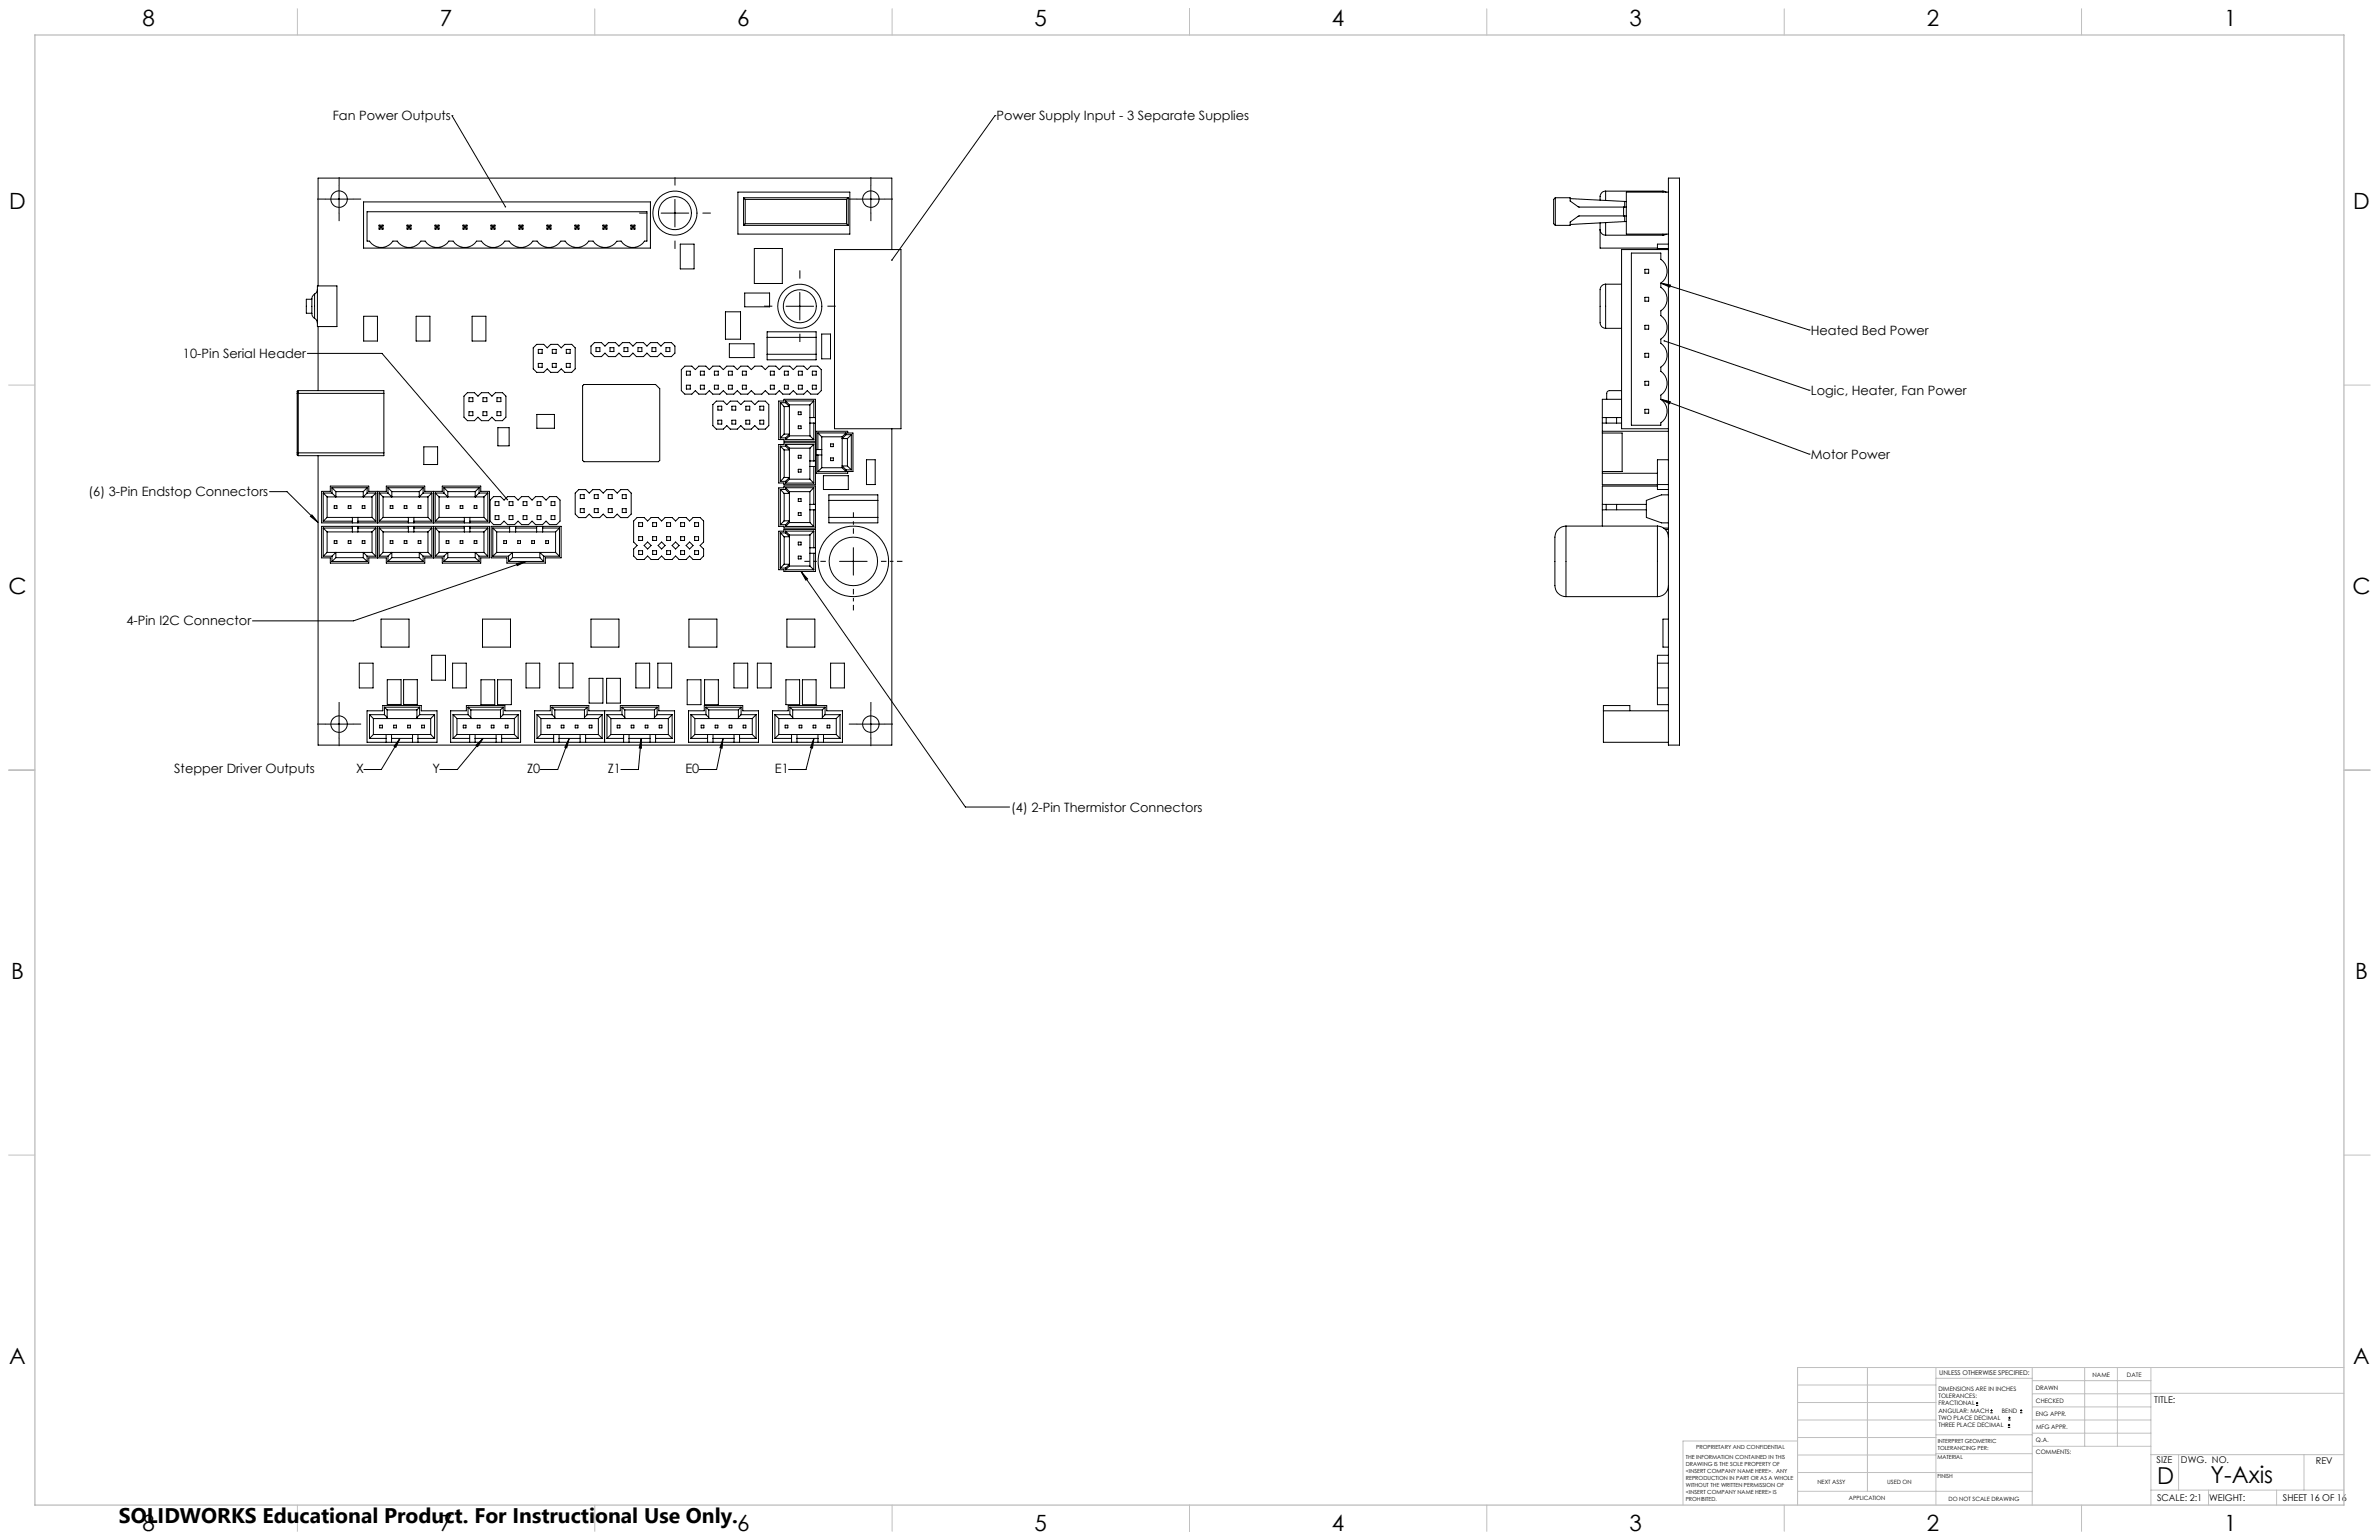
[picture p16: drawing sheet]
<svg xmlns="http://www.w3.org/2000/svg" width="864mm" height="559mm" viewBox="0 0 864 559" stroke-linecap="round" stroke-linejoin="round" font-family="sans-serif">
<defs><g id="words">
<g font-size="8.5">
<text x="783.1" y="538.4">D</text>
<text x="802.4" y="538.3">Y-Axis</text>
</g>
<g font-size="8.1">
<text x="51.7" y="9.3">8</text>
<text x="159.7" y="9.3">7</text>
<text x="267.6" y="9.3">6</text>
<text x="375.6" y="9.3">5</text>
<text x="483.5" y="9.3">4</text>
<text x="591.5" y="9.3">3</text>
<text x="699.4" y="9.3">2</text>
<text x="807.4" y="9.3">1</text>
<text x="3.3" y="76">D</text>
<text x="854.2" y="76">D</text>
<text x="3" y="215.7">C</text>
<text x="853.9" y="215.7">C</text>
<text x="4" y="355.4">B</text>
<text x="854.9" y="355.4">B</text>
<text x="3.3" y="495.1">A</text>
<text x="854.2" y="495.1">A</text>
<text x="51.7" y="555.4">8</text>
<text x="159.7" y="555.4">7</text>
<text x="267.6" y="555.4">6</text>
<text x="375.6" y="555.4">5</text>
<text x="483.5" y="555.4">4</text>
<text x="591.5" y="555.4">3</text>
<text x="699.4" y="555.4">2</text>
<text x="807.4" y="555.4">1</text>
</g>
<text font-size="7.7" x="43.2" y="552.5">SOLIDWORKS Educational Product. For Instructional Use Only.</text>
<g font-size="4.7">
<text x="120.8" y="43.7">Fan Power Outputs</text>
<text x="361.8" y="43.7">Power Supply Input - 3 Separate Supplies</text>
<text x="657.3" y="121.4">Heated Bed Power</text>
<text x="66.4" y="129.9">10-Pin Serial Header</text>
<text x="657.3" y="143.3">Logic, Heater, Fan Power</text>
<text x="657.3" y="166.4">Motor Power</text>
<text x="32.2" y="180.1">(6) 3-Pin Endstop Connectors</text>
<text x="45.9" y="227">4-Pin I2C Connector</text>
<text x="63.3" y="280.3">Stepper Driver Outputs</text>
<text x="129.3" y="280.3">X</text>
<text x="157" y="280.3">Y</text>
<text x="191.4" y="280.3">Z0</text>
<text x="220.6" y="280.3">Z1</text>
<text x="248.8" y="280.3">E0</text>
<text x="281.3" y="280.3">E1</text>
<text x="367.1" y="294.5">(4) 2-Pin Thermistor Connectors</text>
</g>
<g font-size="3.4">
<text x="782" y="508.9">TITLE:</text>
<text x="782.9" y="531">SIZE</text>
<text x="791.7" y="531">DWG. NO.</text>
<text x="840.7" y="531.1">REV</text>
<text x="783" y="544.6">SCALE: 2:1</text>
<text x="801.9" y="544.7">WEIGHT:</text>
<text x="828.7" y="544.6">SHEET 16 OF 16</text>
</g>
<text font-size="2.4" x="704" y="499.1">UNLESS OTHERWISE SPECIFIED:</text>
<g font-size="2.2">
<text x="759.6" y="499.5">NAME</text>
<text x="772.1" y="499.6">DATE</text>
<text x="703.7" y="504.7">DIMENSIONS ARE IN INCHES</text>
<text x="703.7" y="507.3">TOLERANCES:</text>
<text x="703.7" y="510">FRACTIONAL</text>
<text x="739" y="504.3">DRAWN</text>
<text x="739.1" y="509.2">CHECKED</text>
<text x="703.7" y="512.6">ANGULAR: MACH</text>
<text x="703.7" y="515.3">TWO PLACE DECIMAL</text>
<text x="726.7" y="512.6">BEND</text>
<text x="739" y="513.8">ENG APPR.</text>
<text x="703.7" y="517.9">THREE PLACE DECIMAL</text>
<text x="739.1" y="518.6">MFG APPR.</text>
<text x="739.1" y="523.3">Q.A.</text>
<text x="739.1" y="527.5">COMMENTS:</text>
</g>
<g font-size="2.1">
<text x="659.7" y="538.6">NEXT ASSY</text>
<text x="685.1" y="538.6">USED ON</text>
<text x="671.1" y="544.4">APPLICATION</text>
<text x="707.3" y="544.5">DO NOT SCALE DRAWING</text>
</g>
<g font-size="2">
<text x="615.7" y="525.8">PROPRIETARY AND CONFIDENTIAL</text>
<text x="703.4" y="523.5">INTERPRET GEOMETRIC</text>
<text x="703.4" y="526">TOLERANCING PER:</text>
<text x="612" y="529.4">THE INFORMATION CONTAINED IN THIS</text>
<text x="612" y="531.9">DRAWING IS THE SOLE PROPERTY OF</text>
<text x="703.3" y="529.6">MATERIAL</text>
<text x="612" y="534.5">&lt;INSERT COMPANY NAME HERE&gt;. ANY</text>
<text x="612" y="537">REPRODUCTION IN PART OR AS A WHOLE</text>
<text x="612" y="539.5">WITHOUT THE WRITTEN PERMISSION OF</text>
<text x="703.3" y="536.4">FINISH</text>
<text x="612" y="542">&lt;INSERT COMPANY NAME HERE&gt; IS</text>
<text x="612" y="544.6">PROHIBITED.</text>
</g>
</g></defs>
<g fill="none" stroke="#000" stroke-width=".36">
<path d="M164.1 42h.1M164.1 42l19.4 33M361.2 42h.1M361.2 42l-37.5 52.4M118.1 72.2h10M123.1 67.3v10M132 73.3h104.1v16.7h-104.1zM133.2 76.8h101.6v10.7h-.8a5.1 5.1 0 0 1-8.5 0h-1.6a5.2 5.2 0 0 1-8.6 0h-1.6a5.1 5.1 0 0 1-8.6 0h-1.5a5.1 5.1 0 0 1-8.6 0h-1.6a5.1 5.1 0 0 1-8.6 0h-1.5a5.1 5.1 0 0 1-8.6 0h-1.7a5.1 5.1 0 0 1-8.5 0h-1.6a5.1 5.1 0 0 1-8.6 0h-1.5a5.1 5.1 0 0 1-8.6 0h-1.6a5.1 5.1 0 0 1-8.5 0h-.9zM240 77.3h10M245 72.4v9.9M267.9 69.7h40.6v15.2h-40.6zM269.9 71.8l.6 .6"/>
<path d="M269.9 71.8v10M269.9 71.8h38M270.5 72.4v8.8M270.5 72.4h36.8M307.3 72.4v8.8M307.9 71.8l-.6 .6M307.9 71.8v10M311.1 72.2h10M316.1 67.3v10M564.6 71.8h5.4v1.2l3.1 2.1h17.3M564.6 71.8v10M564.6 71.8l-.6 .6v8.8l.6 .6"/>
<path d="M570 72.1l19.8 1M582.9 69.4a2.47 2.47 0 0 0-2.1 3.2M582.9 69.4v3.3M582.9 69.4h20.8M589.4 75.1v3.3M589.8 73.1h.6M589.8 73.1v2M589.8 78.4v2M590.4 78.4h-17.2l-3.2 2.2v1.2h-5.4M603.7 69.4l1.1 .3M603.7 69.4v.3M605.6 69.7h-15.2v15.2h15.2"/>
<path d="M605.6 64.6h4.1v205.8h-4.1zM137.6 81.7l.6 .6M137.6 81.7v1.4M137.6 83.1h1.4M137.6 81.7h1.4M138.2 82.3v.2M138.2 82.5l-.6 .6M138.2 82.5h.2M138.2 82.3h.2M138.4 82.5l.6 .6M138.4 82.3v.2M139 81.7v1.4"/>
<path d="M139 81.7l-.6 .6M147.8 81.7v1.4M147.8 83.1h1.4M147.8 81.7h1.4M147.8 81.7l.6 .6M148.4 82.5h.2M148.4 82.3h.2M148.4 82.3v.2M148.4 82.5l-.6 .6M148.6 82.5l.6 .6M148.6 82.3v.2M149.2 81.7l-.6 .6"/>
<path d="M149.2 81.7v1.4M157.9 83.1h1.4M157.9 81.7h1.4M157.9 81.7l.6 .6M157.9 81.7v1.4M158.5 82.5h.2M158.5 82.3h.2M158.5 82.3v.2M158.5 82.5l-.6 .6M158.7 82.3v.2M158.7 82.5l.6 .6M159.3 81.7v1.4"/>
<path d="M159.3 81.7l-.6 .6M168.1 83.1h1.4M168.1 81.7h1.4M168.1 81.7l.6 .6M168.1 81.7v1.4M168.7 82.5h.2M168.7 82.3h.2M168.7 82.3v.2M168.7 82.5l-.6 .6M168.9 82.3v.2M168.9 82.5l.6 .6M169.5 81.7l-.6 .6"/>
<path d="M169.5 81.7v1.4M178.3 83.1h1.4M178.3 81.7h1.4M178.3 81.7l.6 .6M178.3 81.7v1.4M178.9 82.5h.2M178.9 82.3h.2M178.9 82.5l-.6 .6M178.9 82.3v.2M179.1 82.5l.6 .6M179.1 82.3v.2M179.7 81.7l-.6 .6"/>
<path d="M179.7 81.7v1.4M188.4 83.1h1.4M188.4 81.7h1.4M188.4 81.7l.6 .6M188.4 81.7v1.4M189 82.5h.2M189 82.3h.2M189 82.3v.2M189 82.5l-.6 .6M189.2 82.3v.2M189.2 82.5l.6 .6M189.8 81.7l-.6 .6"/>
<path d="M189.8 81.7v1.4M198.6 83.1h1.4M198.6 81.7h1.4M198.6 81.7l.6 .6M198.6 81.7v1.4M199.2 82.5h.2M199.2 82.3h.2M199.2 82.5l-.6 .6M199.2 82.3v.2M199.4 82.5l.6 .6M199.4 82.3v.2M200 81.7l-.6 .6"/>
<path d="M200 81.7v1.4M208.7 83.1h1.4M208.7 81.7l.6 .6M208.7 81.7h1.4M208.7 81.7v1.4M209.3 82.5h.2M209.3 82.5l-.6 .6M209.3 82.3h.2M209.3 82.3v.2M209.5 82.5l.6 .6M209.5 82.3v.2M210.1 81.7l-.6 .6"/>
<path d="M210.1 81.7v1.4M218.9 83.1h1.4M218.9 81.7h1.4M218.9 81.7l.6 .6M218.9 81.7v1.4M219.5 82.5h.2M219.5 82.3v.2M219.5 82.3h.2M219.5 82.5l-.6 .6M219.7 82.3v.2M219.7 82.5l.6 .6M220.3 81.7l-.6 .6"/>
<path d="M220.3 81.7v1.4M229.1 83.1h1.4M229.1 81.7h1.4M229.1 81.7l.6 .6M229.1 81.7v1.4M229.7 82.5h.2M229.7 82.3h.2M229.7 82.5l-.6 .6M229.7 82.3v.2M229.9 82.5l.6 .6M229.9 82.3v.2M230.5 81.7l-.6 .6"/>
<path d="M230.5 81.7v1.4M246.9 88.6h5.1v9h-5.1zM269.9 81.8h38M270.5 81.2l-.6 .6M270.5 81.2h36.8M273.8 90.2h10.2v12.7h-10.2zM302.9 90.6h24.2v65h-24.2zM307.3 81.2l.6 .6M323.7 90.6v-26h-208.2v39.2M580.8 83.3a2.05 2.05 0 0 0 2.1 2M580.8 80.9v2.4M580.8 83.3v6.7h20.9"/>
<path d="M582.9 80.8v4.5M582.9 85.3h20.8M589.8 80.4l-19.8 1.1M590.4 80.4h-.6M597.1 97.7h1.4v1.4h-1.4zM601.7 90.2h3.9M603.7 84.9v.4M604.8 84.9l-1.1 .4M605.6 90.6h-17v65h17M605.6 88.6h-3.9v2M113.2 108.6h-2v5.1h2M114.2 115.5l.6 .5 .4 1.3"/>
<path d="M114.2 106.7l-.6 .5a14.8 14.8 0 0 0-.4 6.6l.1 .7 .9 1M114.2 106.7v8.8M115.2 105l-.3 1-.7 .7M115.2 103.8h7.1v14.7h-7.1zM115.5 118.5v23.2M132 114.8h5v9h-5zM151.1 114.8h5v9h-5zM171.4 114.8h5v9h-5zM263.3 113.1h5.5v10h-5.5zM270.3 106.3h9.1v5h-9.1zM285.3 111.1h10M290.3 106.1v10"/>
<path d="M582.9 103.1a2.32 2.32 0 0 0-2.1 3.1v9.1a3.9 3.9 0 0 0 .9 3.5l1.2 .3M582.9 103.1v16M582.9 119.1h5.7M582.9 103.1h5.7M597.1 107.9h1.4v1.4h-1.4zM597.1 118h1.4v1.5h-1.4zM602.9 102.7a5.2 5.2 0 0 0 0-8.6v-2.3h-10.7v62.5h10.7v-.9a5.1 5.1 0 0 0 0-8.5M602.9 102.7v1.5a5.1 5.1 0 0 1 0 8.6v1.7a5.1 5.1 0 0 1 0 8.5v1.6a5.2 5.2 0 0 1 0 8.6v1.5a5.2 5.2 0 0 1 0 8.7v1.5M602.9 102.7l3.5 .7-.3 .8zM602.9 102.7l53.8 17M656.7 119.7h.1M111.6 128.2h27.1l45.5 53.1"/>
<path d="M194.8 125h2.6l1.2 1.2 1.3-1.2h2.6l1.2 1.2 1.3-1.2h2.5l1.3 1.2v7.6l-1.3 1.3h-2.5l-1.3-1.3-1.2 1.3h-2.6l-1.3-1.3-1.2 1.3h-2.6l-1.2-1.3v-7.6zM195.4 131.9h1.4v1.4h-1.4zM195.4 126.8h1.4v1.4h-1.4zM200.5 126.8h1.4v1.4h-1.4zM200.5 131.9h1.4v1.4h-1.4zM205.6 131.9h1.4v1.4h-1.4zM205.6 126.8h1.4v1.4h-1.4zM212 139.5h26l1.5 1.5v26l-.5 .5h-27l-.5-.5v-26.9zM214.5 125.6l1.3-1.3h2.5l1.3 1.3 1.3-1.3h2.5l1.3 1.3 1.3-1.3h2.5l1.3 1.3 1.2-1.3h2.6l1.2 1.3 1.3-1.3h2.6l1.2 1.3 1.3-1.3h2.5l1.3 1.3v2.5l-1.3 1.3h-2.5l-1.3-1.3-1.2 1.3h-2.6l-1.3-1.3-1.2 1.3h-2.6l-1.2-1.3-1.3 1.3h-2.5l-1.3-1.3-1.3 1.3h-2.5l-1.3-1.3-1.3 1.3h-2.5l-1.3-1.3zM216.4 126.2h1.4v1.4h-1.4zM221.4 126.2h1.4v1.4h-1.4zM226.5 126.2h1.4v1.4h-1.4z"/>
<path d="M231.6 126.2h1.4v1.4h-1.4zM236.7 126.2h1.4v1.4h-1.4zM241.8 126.2h1.4v1.4h-1.4zM247.3 134.1l1.3-1.2h2.5l1.3 1.2 1.3-1.2h2.5l1.3 1.2 1.3-1.2h2.5l1.3 1.2 1.2-1.2h2.6l1.3 1.2 1.2-1.2h2.6l1.2 1.2 1.3-1.2h2.5l1.3 1.2 1.3-1.2h2.5l1.3 1.2 1.3-1.2h2.5l1.3 1.2 1.2-1.2h2.6l1.3 1.2 1.2-1.2h2.6l1.2 1.2v7.6l-1.2 1.3h-2.6l-1.2-1.3-1.3 1.3h-2.6l-1.2-1.3-1.3 1.3h-2.5l-1.3-1.3-1.3 1.3h-2.5l-1.3-1.3-1.3 1.3h-2.5l-1.3-1.3-1.2 1.3h-2.6l-1.2-1.3-1.3 1.3h-2.6l-1.2-1.3-1.3 1.3h-2.5l-1.3-1.3-1.3 1.3h-2.5l-1.3-1.3-1.3 1.3h-2.5l-1.3-1.3zM249.2 139.8h1.4v1.4h-1.4zM249.2 134.7h1.4v1.4h-1.4zM254.2 139.8h1.5v1.4h-1.5zM254.2 134.7h1.5v1.4h-1.5zM259.3 139.8h1.4v1.4h-1.4zM259.3 134.7h1.4v1.4h-1.4zM264.4 139.8h1.4v1.4h-1.4zM264.4 134.7h1.4v1.4h-1.4z"/>
<path d="M264.8 124.7h9v5.1h-9zM269.5 139.8h1.4v1.4h-1.4zM269.5 134.7h1.4v1.4h-1.4zM278.5 120.4h17.8v10.2h-17.8zM278.5 122.4h17.8M278.5 128.6h17.8M279.6 139.8h1.5v1.4h-1.5zM279.6 134.7h1.5v1.4h-1.5zM284.7 139.8h1.4v1.4h-1.4zM284.7 134.7h1.4v1.4h-1.4zM289.8 134.7h1.4v1.4h-1.4zM289.8 139.8h1.4v1.4h-1.4z"/>
<path d="M294.9 134.7h1.4v1.4h-1.4zM294.9 139.8h1.4v1.4h-1.4zM298.3 121.2h3.2v9h-3.2zM597.1 128.2h1.4v1.4h-1.4zM597.1 138.4h1.4v1.4h-1.4zM604.1 123.7l52.6 17.9M107.9 142.7h.4M107.9 142.7v21.6M108.3 141.7l-.4 .3v.7M108.3 141.7v1M108.3 141.7h31v1M108.3 142.7h31"/>
<path d="M108.3 142.7v21.6M139.3 142.7v21.6M168.4 143.8l1.3-1.3h2.5l1.3 1.3 1.3-1.3h2.5l1.3 1.3 1.2-1.3h2.6l1.3 1.3v7.6l-1.3 1.2h-2.6l-1.2-1.2-1.3 1.2h-2.5l-1.3-1.2-1.3 1.2h-2.5l-1.3-1.2zM170.3 144.3h1.4v1.4h-1.4zM170.3 149.4h1.4v1.4h-1.4zM175.3 149.4h1.4v1.4h-1.4zM175.3 144.3h1.4v1.4h-1.4zM180.4 149.4h1.4v1.4h-1.4zM180.4 144.3h1.4v1.4h-1.4zM180.7 155.2h4.1v6.6h-4.1zM194.9 150.4h6.4v5h-6.4zM258.8 146.8l1.2-1.2h2.6l1.2 1.2 1.3-1.2h2.6l1.2 1.2 1.3-1.2h2.5l1.3 1.2 1.3-1.2h2.5l1.3 1.2v7.6l-1.3 1.3h-2.5l-1.3-1.3-1.3 1.3h-2.5l-1.3-1.3-1.2 1.3h-2.6l-1.3-1.3-1.2 1.3h-2.6l-1.2-1.3z"/>
<path d="M260.6 152.5h1.4v1.4h-1.4zM260.6 147.4h1.4v1.4h-1.4zM265.7 152.5h1.4v1.4h-1.4zM265.7 147.4h1.4v1.4h-1.4zM270.8 152.5h1.4v1.4h-1.4zM270.8 147.4h1.4v1.4h-1.4zM275.8 147.4h1.4v1.4h-1.4zM275.8 152.5h1.4v1.4h-1.4zM282.7 145.5h1.9v-.6h11.4v15.2h-11.4v-.6h-1.9zM283.3 146.1v12.8M283.3 146.1h1.9M283.3 158.9h1.9"/>
<path d="M283.3 146.1l1.4 1.4M284.7 147.5v10M284.7 157.5l-1.4 1.4M284.7 157.5h1.9l-1.4 1.4M285.2 145.5v.6M285.2 158.9v.6M285.2 145.5h10.2M285.2 159.5h10.2M285.2 145.5l1.4 1.4M285.2 146.1l1.4 1.4h-1.9M286.6 146.9v11.3M286.6 158.2l-1.4 1.3"/>
<path d="M286.6 158.2h7.4M286.6 146.9h7.4M289.8 149.5h1v1h-1zM289.8 154.6h1v.9h-1zM294 146.9v11.3M294 153.5h2M294 151.5h2M294 158.2l1.4 1.3M295.4 145.5v6M295.4 153.5v6M295.4 145.5l-1.4 1.4M296.3 156.5h11.4v.6h1.9v14h-1.9v.6h-11.4z"/>
<path d="M296.9 157.1v6M296.9 157.1l1.4 1.4M296.9 157.1h10.2M298.3 158.5v11.2M298.3 158.5h7.4M305.7 158.5v11.2M307.1 157.1l-1.4 1.4M307.1 157.1v.6M307.1 157.7l-1.4 1.4h1.9M307.1 157.7h1.9M307.6 159.1v10M309 157.7l-1.4 1.4"/>
<path d="M309 157.7v12.8M323.7 155.6v114.8h-208.2v-105.1M581.7 157.1h7.2v14h-7.2M581.7 156.5h23.9M581.7 153.5h6.9M581.7 151.5h6.9M583.1 151.5v2M586.8 151.5v2M588.6 141.7h-4.3a1.02 1.02 0 0 0-1.1 1v2.2M588.6 144.9h-6.9v31h20M597.1 148.5h1.4v1.4h-1.4zM602.9 144.9l3.5 .9-.3 .7z"/>
<path d="M602.9 144.9l53.8 19.9M656.7 141.6h.1M97.8 178.4h6.4l11.3 11.2M107.9 164.3v.8l.4 .2M107.9 164.3h.4M108.3 164.3v1M108.3 164.3h31M116.7 178.3h3.2v-1.9h14v1.9h6.3v-1.9h14v1.9h6.3v-1.9h14v1.9h3.2v11.4h-61zM117.3 178.9h3.2M117.3 178.9v10.2M117.3 178.9l1.4 1.4M120.5 177h12.8"/>
<path d="M120.5 177v1.9M120.5 177l1.4 1.4M121.9 178.4h10M121.9 178.4v1.9l-1.4-1.4M131.9 178.4v1.9l1.4-1.4M133.3 178.9h3.2M133.3 177v1.9M133.3 177l-1.4 1.4M136.5 178.9v10.2M136.5 178.9l-1.5 1.4M137.1 178.3v11.4M137.7 178.9h3.1"/>
<path d="M137.7 178.9l1.4 1.4M137.7 178.9v10.2M139.3 164.3v1h-31M140.8 177h12.8M140.8 177l1.4 1.4M140.8 177v1.9M142.2 178.4h10M142.2 178.4v1.9l-1.4-1.4M152.2 178.4v1.9l1.4-1.4M153.6 178.9h3.2M153.6 177l-1.4 1.4M153.6 177v1.9"/>
<path d="M153.8 162.1h5.1v6.5h-5.1zM156.8 178.9l-1.4 1.4M156.8 178.9v10.2M157.4 178.3v11.4M158 178.9h3.1M158 178.9v10.2M158 178.9l1.4 1.4M161.1 177h12.8M161.1 177v1.9M161.1 177l1.5 1.4M162.6 178.4v1.9l-1.5-1.4M162.6 178.4h9.9"/>
<path d="M172.5 178.4v1.9l1.4-1.4M173.9 178.9h3.2M173.9 177v1.9M173.9 177l-1.4 1.4M177.1 178.9v10.2M177.1 178.9l-1.4 1.4M210.1 177.7h2.5l1.3 1.2 1.3-1.2h2.5l1.3 1.2 1.2-1.2h2.6l1.2 1.2 1.3-1.2h2.6l1.2 1.2v7.6l-1.2 1.3h-2.6l-1.3-1.3-1.2 1.3h-2.6l-1.2-1.3-1.3 1.3h-2.5l-1.3-1.3-1.3 1.3h-2.5l-1.3-1.3v-7.6zM210.6 179.5h1.5v1.4h-1.5zM215.7 179.5h1.4v1.4h-1.4zM220.8 179.5h1.4v1.4h-1.4zM225.9 179.5h1.4v1.4h-1.4zM282.7 177h1.9v-.6h11.4v15.2h-11.4v-.6h-1.9z"/>
<path d="M282.7 161.3h1.9v-.6h11.4v15.2h-11.4v-.6h-1.9zM283.3 161.9v12.8M283.3 177.6v12.8M283.3 177.6l1.4 1.4M283.3 177.6h1.9M283.3 161.9h1.9M283.3 174.7h1.9M283.3 161.9l1.4 1.4M284.7 163.3v9.9M284.7 179v10M284.7 173.2h1.9l-1.4 1.5M284.7 173.2l-1.4 1.5"/>
<path d="M285.2 177h10.2M285.2 161.3v.6M285.2 174.7v.6M285.2 177v.6M285.2 177.6l1.4 1.4h-1.9M285.2 177l1.4 1.4M285.2 161.3h10.2M285.2 175.3h10.2M285.2 161.9l1.4 1.4h-1.9M285.2 161.3l1.4 1.3M286.6 178.4h7.4M286.6 162.6v11.3"/>
<path d="M286.6 178.4v11.2M286.6 173.9l-1.4 1.4M286.6 173.9h7.4M286.6 162.6h7.4M289.8 165.2h1v1h-1zM289.8 170.3h1v1h-1zM294 162.6v11.3M294 178.4v11.2M294 167.3h2M294 169.3h2M294 173.9l1.4 1.4M295.4 177l-1.4 1.4"/>
<path d="M295.4 161.3v6M295.4 169.3v6M295.4 177v6M295.4 161.3l-1.4 1.3M296.3 165.1h2M296.3 163.1h2M296.9 165.1v6M296.9 171.1h10.2M298.3 169.7l-1.4 1.4M298.3 169.7h7.4M298.9 172.6h9v5h-9zM300.9 179.6h17.8v10.1h-17.8z"/>
<path d="M301.5 161.1h1v1h-1zM301.5 166.2h1v.9h-1zM305.7 169.7l1.4 1.4M307.1 170.5v.6M307.1 170.5h1.9M307.6 169.1l1.4 1.4M307.6 169.1h-1.9l1.4 1.4M314.5 166.8h3.2v9h-3.2zM581.7 171.7h20M601.7 176.4h-20v14.5M601.7 175.8h3.9M605.6 179.6h-2.5l-5.5 2v6.1l5.5 2h2.5"/>
<path d="M605.6 166.8h-3.9v10.8h3.9M656.7 164.8h.1M112.7 187.4l.5-.6 2.3 2.8zM116.7 191h61v11.4h-3.2v1.9h-14v-1.9h-6.3v1.9h-14v-1.9h-6.3v1.9h-14v-1.9h-3.2zM117.3 189.1h10.6M117.3 191.6v10.2M117.3 191.6h10.6M117.3 191.6l1.4 1.4M118.7 187.7h16.3M118.7 180.3h16.3M118.7 187.7l-1.4 1.4M118.7 180.3v7.4"/>
<path d="M118.7 193v7.4M118.7 193h16.3M121.3 183.5h1v1h-1zM121.3 196.2h1v1h-1zM126.4 183.5h1v1h-1zM126.4 196.2h1v1h-1zM127.9 187.7v2M127.9 191v2M129.9 189.1h6.6M129.9 187.7v2M129.9 191v2M129.9 191.6h6.6"/>
<path d="M131.5 183.5h1v1h-1zM131.5 196.2h1v1h-1zM135 187.7l1.5 1.4M135 180.3v7.4M135 193v7.4M136.5 191.6v10.2M136.5 191.6l-1.5 1.4M137.1 191v11.4M137.7 189.1h10.5M137.7 191.6v10.2M137.7 191.6h10.5M137.7 191.6l1.4 1.4"/>
<path d="M139.1 187.7h16.3M139.1 180.3h16.3M139.1 180.3v7.4M139.1 193v7.4M139.1 187.7l-1.4 1.4M139.1 193h16.3M141.6 183.5h1v1h-1zM141.6 196.2h1v1h-1zM146.7 183.5h1v1h-1zM146.7 196.2h1v1h-1zM148.2 187.7v2M148.2 191v2"/>
<path d="M150.2 189.1h6.6M150.2 187.7v2M150.2 191v2M150.2 191.6h6.6M151.8 183.5h1v1h-1zM151.8 196.2h1v1h-1zM155.4 187.7l1.4 1.4M155.4 180.3v7.4M155.4 193v7.4M156.8 191.6v10.2M156.8 191.6l-1.4 1.4M157.4 191v11.4"/>
<path d="M158 189.1h10.6M158 191.6v10.2M158 191.6h10.6M158 191.6l1.4 1.4M159.4 187.7l-1.4 1.4M159.4 187.7h16.3M159.4 180.3h16.3M159.4 180.3v7.4M159.4 193v7.4M159.4 193h16.3M162 183.5h.9v1h-.9zM162 196.2h.9v1h-.9z"/>
<path d="M167 183.5h1v1h-1zM167 196.2h1v1h-1zM168.6 187.7v2M168.6 191v2M170.6 187.7v2M170.6 191v2M170.6 189.1h6.5M170.6 191.6h6.5M172.1 183.5h1v1h-1zM172.1 196.2h1v1h-1zM175.7 187.7l1.4 1.4M175.7 180.3v7.4"/>
<path d="M175.7 193v7.4M177.1 191.6v10.2M177.1 191.6l-1.4 1.4M177.9 181.5l1.3-1.3h2.5l1.3 1.3 1.3-1.3h2.5l1.3 1.3 1.2-1.3h2.6l1.2 1.3 1.3-1.3h2.6l1.2 1.3 1.3-1.3h2.5l1.3 1.3v7.6l-1.3 1.3h-2.5l-1.3-1.3-1.2 1.3h-2.6l-1.3-1.3-1.2 1.3h-2.6l-1.2-1.3-1.3 1.3h-2.5l-1.3-1.3-1.3 1.3h-2.5l-1.3-1.3zM178.3 191h25.4v11.4h-5.7v1.9h-14v-1.9h-5.7zM178.9 191.6v10.2M178.9 191.6h6.1M178.9 191.6l1.4 1.4M179.7 182h1.4v1.4h-1.4zM179.7 187.1h1.4v1.4h-1.4zM180.3 193h21.4M180.3 193v7.4"/>
<path d="M182.9 196.2h1v1h-1zM184.8 182h1.4v1.4h-1.4zM184.8 187.1h1.4v1.4h-1.4zM185 191v2M187.2 191.6h7.6M187.2 191v2M188 196.2h.9v1h-.9zM189.9 182h1.4v1.4h-1.4zM189.9 187.1h1.4v1.4h-1.4zM193 196.2h1v1h-1zM194.8 191v2M195 182h1.4v1.4h-1.4z"/>
<path d="M195 187.1h1.4v1.4h-1.4zM197 191.6h6.1M197 191v2M198.1 196.2h1v1h-1zM200.1 182h1.3v1.4h-1.3zM200.1 187.1h1.3v1.4h-1.3zM201.7 193v7.4M203.1 191.6v10.2M203.1 191.6l-1.4 1.4M210.6 184.6h1.5v1.4h-1.5zM215.7 184.6h1.4v1.4h-1.4zM220.8 184.6h1.4v1.4h-1.4z"/>
<path d="M225.9 184.6h1.4v1.4h-1.4zM230 189.1l1.3-1.3h2.5l1.3 1.3 1.3-1.3h2.5l1.3 1.3 1.2-1.3h2.6l1.3 1.3 1.2-1.3h2.6l1.2 1.3 1.3-1.3h2.5l1.3 1.3v7.6l-1.3 1.2 1.3 1.3v2.6l-1.3 1.2h-2.5l-1.3-1.2-1.2 1.2h-2.6l-1.2-1.2-1.3 1.2h-2.6l-1.2-1.2-1.3 1.2h-2.5l-1.3-1.2-1.3 1.2h-2.5l-1.3-1.2v-2.6l1.3-1.3-1.3-1.2zM231.8 199.8h1.5v1.4h-1.5zM231.8 194.7h1.5v1.4h-1.5zM231.8 189.7h1.5v1.3h-1.5zM233.8 197.9l1.3-1.2 1.3 1.2-1.3 1.3zM236.9 199.8h1.4v1.4h-1.4zM236.9 194.7h1.4v1.4h-1.4zM236.9 189.7h1.4v1.3h-1.4zM238.9 197.9l1.3-1.2 1.2 1.2-1.2 1.3zM242 199.8h1.4v1.4h-1.4zM242 189.7h1.4v1.3h-1.4z"/>
<path d="M242 194.7h1.4v1.4h-1.4zM244 197.9l1.3-1.2 1.2 1.2-1.2 1.3zM247.1 189.7h1.4v1.3h-1.4zM247.1 194.7h1.4v1.4h-1.4zM247.1 199.8h1.4v1.4h-1.4zM249.1 197.9l1.2-1.2 1.3 1.2-1.3 1.3zM252.2 199.8h1.4v1.4h-1.4zM252.2 194.7h1.4v1.4h-1.4zM252.2 189.7h1.4v1.3h-1.4zM282.7 192.8h1.9v-.7h11.4v15.3h-11.4v-.7h-1.9zM283.3 190.4h1.9M283.3 193.4l1.4 1.4"/>
<path d="M283.3 193.4h1.9M283.3 193.4v12.7M284.7 194.8v10M284.7 189l-1.4 1.4M284.7 189h1.9l-1.4 1.4M285.2 193.4l1.4 1.4h-1.9M285.2 191h10.2M285.2 192.7h10.2M285.2 190.4v.6M285.2 192.7v.7M285.2 192.7l1.4 1.4M286.6 194.1h7.4"/>
<path d="M286.6 194.1v11.3M286.6 189.6l-1.4 1.4M286.6 189.6h7.4M289.8 181h1v1h-1zM289.8 186.1h1v.9h-1zM289.8 196.7h1v1h-1zM294 189.6l1.4 1.4M294 198.8h2M294 194.1v11.3M294 185h2M294 183h2M295.4 192.7l-1.4 1.4"/>
<path d="M295.4 185v6M295.4 192.7v6.1M300.9 187.7h17.8M300.9 181.6h17.8M309.8 198.7v10M568.5 190.9a4.5 4.5 0 0 0-4.1 5.7v13.3a7.3 7.3 0 0 0 1.2 5.4 4.1 4.1 0 0 0 2.9 1.2M568.5 190.9v25.6M568.5 190.9h33.2M581.7 185h15.9M581.7 183h15.9M583.1 183v2M586.8 183v2"/>
<path d="M601.7 190.9a4 4 0 0 1 3.9 4M601.7 190.9v25.6M604 191.6h1.6M604.6 192.1h1M117.3 201.8h3.2M118.7 200.4h16.3M118.7 200.4l-1.4 1.4M120.5 201.8v1.9M120.5 201.8l1.4-1.4v2M120.5 203.7h12.8M121.9 202.4h10M121.9 202.4l-1.4 1.3"/>
<path d="M131.9 202.4l1.4 1.3M133.3 201.8v1.9M133.3 201.8l-1.4-1.4v2M133.3 201.8h3.2M135 200.4l1.5 1.4M137.7 201.8h3.1M139.1 200.4h16.3M139.1 200.4l-1.4 1.4M140.8 201.8l1.4-1.4v2M140.8 201.8v1.9M140.8 203.7h12.8M142.2 202.4h10"/>
<path d="M142.2 202.4l-1.4 1.3M152.2 202.4l1.4 1.3M153.6 201.8v1.9M153.6 201.8l-1.4-1.4v2M153.6 201.8h3.2M155.4 200.4l1.4 1.4M158 201.8h3.1M159.4 200.4h16.3M159.4 200.4l-1.4 1.4M161.1 201.8v1.9M161.1 201.8l1.5-1.4v2M161.1 203.7h12.8"/>
<path d="M162.6 202.4h9.9M162.6 202.4l-1.5 1.3M172.5 202.4l1.4 1.3M173.9 201.8v1.9M173.9 201.8l-1.4-1.4v2M173.9 201.8h3.2M175.7 200.4l1.4 1.4M178.9 201.8h5.7M180.3 200.4l-1.4 1.4M180.3 200.4h21.4M184.6 203.7h12.8M184.6 201.8v1.9"/>
<path d="M184.6 201.8l1.4-1.4v2M186 202.4l-1.4 1.3M186 202.4h10M187.5 204.5l3.5-.8-3.3 1.5zM191 203.7l-62.7 21.6h-36.6M196 202.4l1.4 1.3M197.4 201.8h5.7M197.4 201.8l-1.4-1.4v2M197.4 201.8v1.9M201.7 200.4l1.4 1.4M283.3 206.1h1.9M284.7 204.8l-1.4 1.3"/>
<path d="M284.7 204.8h1.9l-1.4 1.3M285.2 206.8h10.2M285.2 206.1v.7M286.6 205.4l-1.4 1.4M286.6 205.4h7.4M289.8 201.8h1v1h-1zM290.8 207.4l2.4 2.7-.7 .4zM290.8 207.4l59.6 85.4h16.1M294 205.4l1.4 1.4M294 200.8h2M295.4 200.8v6M304.8 203.7h10"/>
<path d="M568.5 216.5h33.2M605.6 212.5a4 4 0 0 1-3.9 4M138.3 224.6h10.2v10.2h-10.2zM156.7 237.8h5v9h-5zM175.2 224.6h10.1v10.2h-10.1zM214.5 224.6h10.2v10.2h-10.2zM250.1 224.6h10.1v10.2h-10.1zM285.6 224.6h10.2v10.2h-10.2zM605.6 224.6h-1.9v10.2h1.9M605.6 237.8h-3.9v17.9h3.9M123.1 257.8v10M130.4 240.6h5v9h-5z"/>
<path d="M133.2 257.9h5.8v-1.9h13.9v1.9h5.7v11.4h-25.4zM134.1 259.3h5.5M134.1 259.3l1.4 1.4M134.1 259.3v8.6M139.6 256.6h12.7M139.6 259.3l.9 1M139.6 256.6l.9 1M139.6 256.6v2.7M140.5 257.6h10.8M140.5 257.6v3.1M140.6 246.6h5v9h-5zM146.5 246.6h5v9h-5z"/>
<path d="M151.3 257.6v3.1M152.3 259.3h5.5M152.3 256.6l-1 1M152.3 256.6v2.7M152.3 259.3l-1 1M157.8 259.3l-1.4 1.4M157.8 259.3v8.6M163.6 257.9h5.7v-1.9h14v1.9h5.7v11.4h-25.4zM164.3 240.6h5v9h-5zM164.5 259.3h5.4M164.5 259.3l1.4 1.4M164.5 259.3v8.6"/>
<path d="M169.9 256.6h12.8M169.9 259.3l1 1M169.9 256.6v2.7M169.9 256.6l1 1M170.9 257.6h10.8M170.9 257.6v3.1M174.6 246.7h5v9h-5zM180.6 246.7h5v9h-5zM181.7 257.6v3.1M182.7 259.3h5.4M182.7 256.6v2.7M182.7 259.3l-1 1"/>
<path d="M182.7 256.6l-1 1M188.1 259.3v8.6M188.1 259.3l-1.4 1.4M191 240.6h4.9v9h-4.9zM194.1 257.9h5.7v-1.9h13.9v1.9h11.5v-1.9h13.9v1.9h5.8v11.4h-50.8zM194.9 259.3h5.5M194.9 259.3v8.6M194.9 259.3l1.5 1.4M200.4 256.6h12.7M200.4 256.6v2.7M200.4 256.6l1 1M200.4 259.3l1 1"/>
<path d="M201.4 257.6v3.1M201.4 257.6h10.8M203 240.6h5v9h-5zM212.2 257.6v3.1M213.1 256.6l-.9 1M213.1 256.6v2.7M213.1 259.3l-.9 1M213.1 259.3h5.5M213.9 246.1h5v9h-5zM218.6 259.3v8.6M218.6 259.3l-1.4 1.4M219.5 257.9v11.4"/>
<path d="M220.2 246.1h5v9h-5zM220.3 259.3h5.5M220.3 259.3v8.6M220.3 259.3l1.5 1.4M225.8 256.6h12.7M225.8 259.3l1 1M225.8 256.6v2.7M225.8 256.6l1 1M226.8 257.6h10.8M226.8 257.6v3.1M230.8 240.6h5v9h-5zM237.6 257.6v3.1"/>
<path d="M238.5 259.3h5.5M238.5 259.3l-.9 1M238.5 256.6v2.7M238.5 256.6l-.9 1M238.8 240.6h5v9h-5zM244 259.3l-1.4 1.4M244 259.3v8.6M249.4 246.7h5.1v9h-5.1zM249.9 257.9h5.8v-1.9h13.9v1.9h5.7v11.4h-25.4zM250.8 259.3h5.5M250.8 259.3l1.4 1.4M250.8 259.3v8.6"/>
<path d="M255.8 246.7h5v9h-5zM256.3 256.6h12.7M256.3 259.3l1 1M256.3 256.6l1 1M256.3 256.6v2.7M257.3 257.6h10.7M257.3 257.6v3.1M266.4 240.6h5v9h-5zM268 257.6v3.1M269 259.3h5.5M269 256.6l-1 1M269 256.6v2.7"/>
<path d="M269 259.3l-1 1M274.5 259.3l-1.4 1.4M274.5 259.3v8.6M274.9 240.6h5v9h-5zM280.4 257.9h5.7v-1.9h14v1.9h5.7v11.4h-25.4zM281.3 259.3h5.4M281.3 259.3v8.6M281.3 259.3l1.4 1.4M285.3 246.7h5v9h-5zM286.7 256.6h12.8M286.7 256.6l1.1 1M286.7 259.3l1.1 1"/>
<path d="M286.7 256.6v2.7M287.8 257.6h10.7M287.8 257.6v3.1M291.3 246.7h5v9h-5zM298.5 257.6v3.1M299.5 259.3h5.4M299.5 256.6v2.7M299.5 256.6l-1 1M299.5 259.3l-1 1M301.5 240.6h5v9h-5zM304.9 259.3l-1.3 1.4M304.9 259.3v8.6"/>
<path d="M316.1 257.8v10M582 257.9h23.6M591.6 257.9v-1.9h-9.6v13.3h23.6M601.7 240.6h3.9M601.7 249.6h3.9M118.1 262.7h10M134.1 267.9h6.1M135.5 266.5h20.9M135.5 260.7h20.9M135.5 266.5l-1.4 1.4M135.5 260.7v5.8M137.8 263.1h1v1h-1z"/>
<path d="M140.2 266.5v2.8M142.1 267.9h7.7M142.1 266.5v2.8M142.9 263.1h1v1h-1zM145.2 267.9l-1.5 3.3-.6-.4zM145.2 267.9l-6.8 11.3h-6.3M148 263.1h1v1h-1zM149.8 266.5v2.8M151.7 267.9h6.1M151.7 266.5v2.8M153.1 263.1h1v1h-1zM156.4 266.5l1.4 1.4"/>
<path d="M156.4 260.7v5.8M164.5 267.9h6M165.9 266.5h20.8M165.9 260.7h20.8M165.9 266.5l-1.4 1.4M165.9 260.7v5.8M168.2 263.1h1v1h-1zM170.5 266.5v2.8M172.5 267.9h7.6M172.5 266.5v2.8M172.8 270.4l2.6-2.5-2 3zM173.2 263.1h1v1h-1z"/>
<path d="M175.4 267.9l-9.4 11.3h-6.3M178.3 263.1h1v1h-1zM180.1 266.5v2.8M182.1 267.9h6M182.1 266.5v2.8M183.4 263.1h1v1h-1zM186.7 266.5l1.4 1.4M186.7 260.7v5.8M194.9 267.9h6.1M196.4 266.5h20.8M196.4 260.7h20.8M196.4 266.5l-1.5 1.4"/>
<path d="M196.4 260.7v5.8M198.6 263.1h1v1h-1zM201 266.5v2.8M203 267.9h7.6M203 266.5v2.8M203.7 263.1h1v1h-1zM206.6 267.9l-.9 3.5-.7-.3zM206.6 267.9l-4.1 11.3h-6.4M208.8 263.1h1v1h-1zM210.6 266.5v2.8M212.6 267.9h6M212.6 266.5v2.8"/>
<path d="M213.9 263.1h1v1h-1zM217.2 266.5l1.4 1.4M217.2 260.7v5.8M220.3 267.9h6.1M221.8 266.5h20.8M221.8 260.7h20.8M221.8 266.5l-1.5 1.4M221.8 260.7v5.8M224 263.1h1v1h-1zM226.4 266.5v2.8M228.4 267.9h7.6M228.4 266.5v2.8"/>
<path d="M229.1 263.1h1v1h-1zM232.8 267.9v3.6l-.7-.1zM232.8 267.9l-1.1 11.3h-6.3M234.2 263.1h1v1h-1zM236 266.5v2.8M238 267.9h6M238 266.5v2.8M239.3 263.1h1v1h-1zM242.6 266.5l1.4 1.4M242.6 260.7v5.8M250.8 267.9h6.1M252.2 266.5h20.9"/>
<path d="M252.2 260.7h20.9M252.2 260.7v5.8M252.2 266.5l-1.4 1.4M254.5 263.1h1v1h-1zM256.9 266.5v2.8M258.8 267.9h7.7M258.8 266.5v2.8M259.6 263.1h1v1h-1zM262.5 267.9l-.4 3.6-.7-.2zM262.5 267.9l-2.4 11.3h-6.3M264.7 263.1h1v1h-1zM266.5 266.5v2.8"/>
<path d="M268.5 267.9h6M268.5 266.5v2.8M269.8 263.1h1v1h-1zM273.1 266.5l1.4 1.4M273.1 260.7v5.8M281.3 267.9h6M282.7 266.5h20.9M282.7 260.7h20.9M282.7 260.7v5.8M282.7 266.5l-1.4 1.4M285 263.1h1v1h-1zM287.3 266.5v2.8"/>
<path d="M289.3 267.9h7.6M289.3 266.5v2.8M290.1 263.1h1v1h-1zM295.2 263.1h1v1h-1zM295.5 267.9l-.5 3.6-.8-.2zM295.5 267.9l-2.9 11.3h-6.4M296.9 266.5v2.8M298.9 267.9h6M298.9 266.5v2.8M300.2 263.1h1v1h-1zM303.6 266.5l1.3 1.4M303.6 260.7v5.8"/>
<path d="M311.1 262.7h10M717.3 510h.8M717.3 509.1h.8M717.7 508.7v.9M722.5 512.6h.8M722.5 511.8h.8M722.9 511.4v.8M728.9 517.9h.8M728.9 517.1h.8M729 515.3h.9M729 514.5h.9M729.3 516.7v.8"/>
<path d="M729.4 514v.9M733.3 512.6h.8M733.3 511.8h.8M733.7 511.4v.8"/>
<circle cx="123.1" cy="72.3" r="2.99"/>
<circle cx="245" cy="77.3" r="6"/>
<circle cx="245" cy="77.3" r="8"/>
<circle cx="316.1" cy="72.3" r="2.99"/>
<circle cx="290.3" cy="111.1" r="8"/>
<circle cx="290.3" cy="111.1" r="6"/>
<circle cx="309.8" cy="203.7" r="8.8"/>
<circle cx="309.8" cy="203.7" r="12.8"/>
<circle cx="123.1" cy="262.8" r="2.99"/>
<circle cx="316.1" cy="262.8" r="2.99"/>
</g>
<g fill="none" stroke="#000" stroke-width=".36" stroke-dasharray="15.2 1.3 1.3 1.3" stroke-linecap="butt">
<path d="M118.1 72.2h-3M123.1 67.2v-3M123.1 77.2v3M128.1 72.2h3M235 77.3h-3M245 67.3v-3M255 77.3h3M311.1 72.2h-3M316.1 67.2v-3M316.1 77.2v3M321.1 72.2h3M245 87.3v3"/>
<path d="M280.4 111.1h-3M290.4 101.1v-3M300.4 111.1h3M290.4 121.1v3M123.1 257.7v-3M316.1 257.7v-3M118.1 262.7h-3M123.1 267.7v3M128.1 262.7h3M311.1 262.7h-3M316.1 267.7v3M321.1 262.7h3"/>
</g>
<path d="M309.8 193.7v-7.8M299.8 203.7h-7.8M309.8 213.7v7.8M319.8 203.7h7.8" fill="none" stroke="#000" stroke-width=".36" stroke-dasharray="15.2 1.3 1.3 1.3" stroke-dashoffset="13.2" stroke-linecap="butt"/>
<g fill="none" stroke="#c0c0c0" stroke-width=".36">
<path d="M107.9 3.2v9.5M215.9 3.2v9.5M323.8 3.2v9.5M431.8 3.2v9.5M539.7 3.2v9.5M647.7 3.2v9.5M755.6 3.2v9.5M3.1 139.7h9.6M850.9 139.7h9.5M3.1 279.4h9.6M850.9 279.4h9.5M3.1 419.1h9.6"/>
<path d="M850.9 419.1h9.5M677.9 496.2v44.9M702.8 496.2v49.9M737.7 496.2v49.9M756.7 496.2v28.6M768.6 496.2v28.6M780.8 496.2v49.9M850.9 496.2h-198.4v49.9M652.5 515.3h50.3M652.5 508.9h50.3M652.5 502.6h50.3M702.8 500.1h34.9"/>
<path d="M737.7 510.5h43.1M737.7 505.7h43.1M737.7 501h43.1M737.7 515.3h43.1M780.8 505.6h70.1M652.5 534.3l85.2 .1M652.5 528h50.3M652.5 521.6h50.3M652.5 522.9h-41.6v23.2M702.8 527.5h35M702.8 520.6h35M737.7 520h43.1"/>
<path d="M737.8 524.8h43M780.8 527.8h70.1M790.9 527.8v12.9M836.4 527.8v12.9M107.9 546.1v9.6M215.9 546.1v9.6M323.8 546.1v9.6M431.8 546.1v9.6M539.7 546.1v9.6M647.7 546.1v9.6M652.5 541.1h85.2M755.6 546.1v9.6"/>
<path d="M780.8 540.7h70.1M801.7 540.7v5.4M826.4 540.7v5.4"/>
</g>
<path d="M12.7 12.7h838.2v533.4h-838.2z" fill="none" stroke="#c0c0c0" stroke-width=".5"/>
<path d="M184 181.1v.4h.4l-.2-.2 .2 .2v-.3zM323.5 94.3l.1 .3 .1-.2-.1 .2h.4l-.1-.4zM183.3 74.9v.3h.3l.1-.3zM112.7 187.4l.5-.6 2.3 2.8zM187.5 204.5l3.5-.8-3.3 1.5zM290.8 207.4l2.4 2.7-.7 .4zM145.2 267.9l-1.5 3.3-.6-.4zM172.8 270.4l2.6-2.5-2 3zM206.6 267.9l-.9 3.5-.7-.3zM232.8 267.9v3.6l-.7-.1zM295.5 267.9l-.5 3.6-.8-.2zM262.5 267.9l-.4 3.6-.7-.2zM602.9 144.9l3.5 .9-.3 .7zM604 123.5v.4h.3l.1-.4zM602.9 102.7l3.5 .7-.3 .8z" fill="#000"/>
<use href="#words"/>
</svg>
